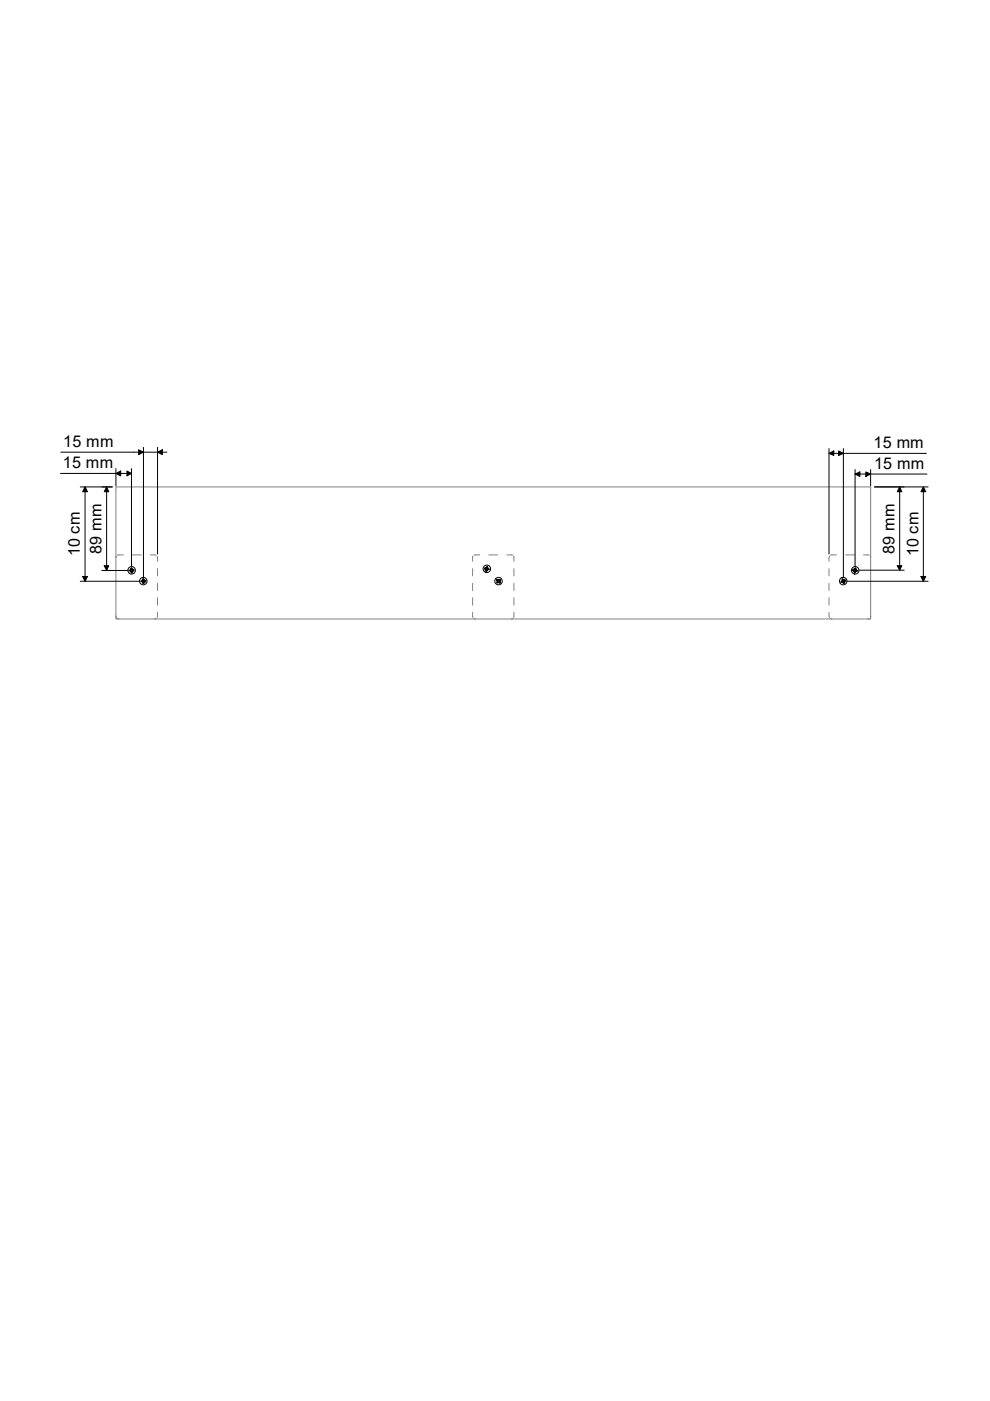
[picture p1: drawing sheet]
<svg xmlns="http://www.w3.org/2000/svg" width="210mm" height="297mm" viewBox="0 0 210 297" stroke-linecap="round" stroke-linejoin="round" font-family="sans-serif">
<defs><g id="words">
<g font-size="3.4">
<text x="13.4" y="94.8">15 mm</text>
<text x="185.2" y="95">15 mm</text>
<text x="13.3" y="99.3">15 mm</text>
<text x="185.4" y="99.5">15 mm</text>
<text x="17" y="118" transform="rotate(-90 17 118)">10 cm</text>
<text x="21.5" y="117.4" transform="rotate(-90 21.5 117.4)">89 mm</text>
<text x="189.7" y="117.4" transform="rotate(-90 189.7 117.4)">89 mm</text>
<text x="194.8" y="118" transform="rotate(-90 194.8 118)">10 cm</text>
</g>
</g></defs>
<!-- layer: Hidden (ISO) -->
<g fill="none" stroke="#000" stroke-width=".21">
<path d="M27.7 120.6a.41 .41 0 0 1 .6 .3 .41 .41 0 0 1-.6 .4M27.9 120.9v.1M28 120.7h-.3l-.1 .4 .1 .1 .4-.1M30.2 122.9a.4 .4 0 0 1 .6 .3 .4 .4 0 0 1-.6 .4M30.4 123.2h.1M30.5 123a.29 .29 0 0 0-.4 .2 .29 .29 0 0 0 .4 .3M103.1 120.4l.2-.1 .2 .4-.3 .3-.2-.2M103.2 120.6h.1M103.4 120.3a.4 .4 0 0 0-.6 .3 .4 .4 0 0 0 .5 .4M105.3 123.1a.42 .42 0 0 1 .7-.2 .42 .42 0 0 1-.2 .7M105.6 122.9l-.2 .3 .1 .2 .3 .1 .2-.2M105.7 123.2h.1"/>
<path d="M178.5 123a.4 .4 0 0 1 .7 .1 .4 .4 0 0 1-.4 .5M178.8 123.2h.1M178.8 122.9l-.2 .1-.1 .3 .3 .2 .2-.1M181.2 120.6l.3 .1 .1 .3-.2 .2-.3-.1M181.3 120.9v.1M181.5 120.6a.38 .38 0 0 0-.6 .2 .38 .38 0 0 0 .5 .5"/>
</g>
<g fill="none" stroke="#808080" stroke-width=".21">
<path d="M24.7 117.9l-.1 .3M26.2 117.7h-1.3M28.1 117.7h1.9M31.9 117.7h1.2M33.3 117.9l.1 1.1M100.3 117.9l-.1 1.1M101.7 117.7h-1.2M103.6 117.7h1.9M107.4 117.7h1.3M108.9 117.9l.1 1.1M175.9 117.9l-.1 1.1M177.4 117.7h-1.3"/>
<path d="M179.3 117.7h1.9M183.1 117.7h1.2M184.5 117.9l.1 .3M24.6 130.6l.1 .3M24.9 131.1l.3 .1M33.1 131.1l-.3 .1M33.4 129.8l-.1 1.1M33.4 120.6v1.5M33.4 123.7v1.5M33.4 126.7v1.6M100.2 129.8l.1 1.1M100.2 120.6v1.5"/>
<path d="M100.2 123.7v1.5M100.2 126.7v1.6M100.5 131.1l.3 .1M108.7 131.1l-.3 .1M109 129.8l-.1 1.1M109 120.6v1.5M109 123.7v1.5M109 126.7v1.6M175.8 129.8l.1 1.1M175.8 120.6v1.5M175.8 123.7v1.5M175.8 126.7v1.6"/>
<path d="M176.1 131.1l.3 .1M184.3 131.1l-.3 .1M184.6 130.6l-.1 .3"/>
</g>
<!-- layer: Visible (ISO) -->
<path d="M24.6 103.2h160v28h-160z" fill="none" stroke="#808080" stroke-width=".21"/>
<g fill="none" stroke="#000" stroke-width=".21">
<path d="M27.4 120.9v.1M27.4 121h.3M27.7 121h.1M27.7 120.9h.1M27.7 121v.1M27.7 120.7h.1M27.7 121.1l.2 .3M27.8 120.8l-.4 .1M27.8 120.4v.1M27.8 121.1l.1 .1M27.9 120.5l-.1-.1v.3M27.9 121.4v.1"/>
<path d="M27.9 121.1l.1 .3M27.9 120.4v.3h.2M27.9 120.7l.1 .1M28 121.4v.1M28 120.7l.1 .1M28.1 120.9h.1M28.1 121h.1M28.1 121.1l-.2 .1M28.1 121v.1M28.4 121h-.3M28.4 120.9h-.3M29.9 123.3h.1"/>
<path d="M29.9 123.2h.1M30.2 123.2h-.3v.1h.3M30.2 123v.1M30.2 123.4h.1M30.2 123.3l.1 .1M30.3 123l-.1 .1M30.3 122.7l.1 .3M30.3 123.4l.1 .3M30.3 122.7v.1M30.4 123h-.1M30.4 122.7v.3M30.4 123h.1"/>
<path d="M30.4 122.7l.1 .1M30.4 123.4v.1M30.5 123.7h-.1M30.5 123h.1M30.6 123v.2M30.6 123.4h.1M30.6 123.2h.3M30.6 123.3h.1M30.9 123.3h-.3l-.1 .4M30.9 123.1h.1M30.9 123.3h.1M30.9 123.2h.1"/>
<path d="M102.7 120.4v.1M102.7 120.6l.4 .2M102.9 120.8h.1M103 120.5v.1M103 120.4h.2M103.1 120.4l-.4 .2M103.1 120.8v.1M103.1 120.8v.3M103.2 120.8v.1M103.2 120.1v.1M103.3 120.1l-.1 .3M103.3 120.9l-.2 .2"/>
<path d="M103.3 120.2v.2M103.4 120.1v.1M103.4 120.9h-.1M103.4 120.7l.2 .1M103.4 120.4v.1M103.4 120.7v.1M103.4 120.6l.3 .2M103.4 120.5v.1M103.7 120.7v.1M105.3 123.5h.1M105.3 122.9v.1M105.3 122.9l.2 .2"/>
<path d="M105.4 122.9h.1M105.4 123.6h.1M105.4 122.9l.3 .1M105.4 123.2v.1M105.5 123.4l-.1 .2 .2-.2M105.5 123.2v.1M105.5 123.3v.1M105.5 123.1v.1M105.6 123h-.1M105.6 123.4l.1 .1M105.7 123.4h-.1M105.7 122.9h.1"/>
<path d="M105.7 123.5h.1M105.7 123.5l.3 .1M105.8 123h-.1M105.8 123.4h.1M105.9 123.3v.1M105.9 123.1v.1M105.9 123.4l.1 .2M106 122.8h.1M106 123.6h.1M106 122.9l-.3 .1M106 122.9l-.1 .4M106.1 122.9h.1"/>
<path d="M178.3 123.5h.1M178.3 123.3h.1M178.6 123.1v.1M178.6 122.7v.1M178.6 123.4h.1M178.6 123.2h.1M178.6 123l-.3 .4h.5l.1 .3M178.6 122.7l.1 .1M178.7 123.1h.1M178.7 123.5h.1M178.8 123l-.1-.3-.1 .1 .1 .2M178.8 123h.1"/>
<path d="M178.8 123.4v.1M178.9 123.7h.1M178.9 123.4v.3M178.9 123v.1M178.9 123.1l.3-.1-.1 .3M179 123.6v.1M179 123.4h-.1M179 123.2h.1M179.1 123.3l-.1 .1M179.3 123.1h.1M180.8 120.9v.1M180.8 120.8v.1l.2 .1"/>
<path d="M181 121.1h.1M181.1 121h.1M181.1 120.8h.1M181.1 121l.1 .1M181.1 120.7l-.3 .1M181.2 120.7h.1M181.2 121.4v.1M181.2 121.1v.3l.1 .1M181.3 121.4v.1M181.3 120.7v.1M181.3 120.4v.3M181.3 120.5l.1-.1v.3"/>
<path d="M181.3 121.1v.1M181.4 120.7v.1M181.4 120.4v.1M181.4 120.8h.1M181.5 121h.1M181.5 120.8v.1M181.5 120.9l.3 .1M181.8 121.1l-.3-.1-.2 .4"/>
<circle cx="27.9" cy="120.9" r=".79"/>
<circle cx="30.4" cy="123.2" r=".79"/>
<circle cx="103.2" cy="120.6" r=".79"/>
<circle cx="105.7" cy="123.2" r=".79"/>
<circle cx="178.8" cy="123.2" r=".79"/>
<circle cx="181.3" cy="120.9" r=".79"/>
</g>
<!-- layer: Dimension (ISO) -->
<g fill="none" stroke="#000" stroke-width=".21">
<path d="M12.9 95.9h22.5M24.6 99.4v3.6M26.9 99.9l1 .5-1 .5zM27.9 99.4v20.7M29.4 95.4l1 .5-1 .5zM30.4 94.9v27.5M33.4 95.9l1-.5v1zM33.4 94.9v22.6M175.8 95.1v22.4M175.8 96.1l1-.5v1zM175.8 96.1h20.6M177.8 95.6l1 .5-1 .5z"/>
<path d="M178.8 95.1v27.3M181.3 99.6v20.5M184.6 99.6v3.4M12.8 100.4h15.1M17 103.2h6.8M18 103.2v20M18 103.2l.5 1.1h-1zM22.1 119.9h1l-.5 1.1zM22.6 103.2l.5 1.1h-1zM22.6 103.2v17.8M24.6 100.4l1-.5v1zM181.3 100.5l1-.4v.9z"/>
<path d="M181.3 100.5h15.2M183.6 100.1l1 .4-1 .5zM185.4 103.2h11.4M190.2 119.9h1l-.4 1zM190.8 103.2v17.7M190.8 103.2l.4 1.1h-1zM195.8 103.2v20M195.8 103.2l.5 1.1h-1zM17 123.2h12.6M17.5 122.2h1l-.5 1zM21.6 121h5.5M179.6 123.2h17.2"/>
<path d="M182.1 120.9h9.6M195.3 122.2h1l-.5 1z"/>
</g>
<g fill="#000">
<path d="M24.6 100.4l1-.5v1zM29.4 95.4l1 .5-1 .5zM33.4 95.9l1-.5v1zM175.8 96.1l1-.5v1zM177.8 95.6l1 .5-1 .5zM18 103.2l.5 1.1h-1zM22.1 119.9h1l-.5 1.1zM22.6 103.2l.5 1.1h-1zM26.9 99.9l1 .5-1 .5zM181.3 100.5l1-.4v.9zM183.6 100.1l1 .4-1 .5zM190.2 119.9h1l-.4 1z"/>
<path d="M190.8 103.2l.4 1.1h-1zM195.8 103.2l.5 1.1h-1zM17.5 122.2h1l-.5 1zM195.3 122.2h1l-.5 1z"/>
</g>
<use href="#words"/>
</svg>
